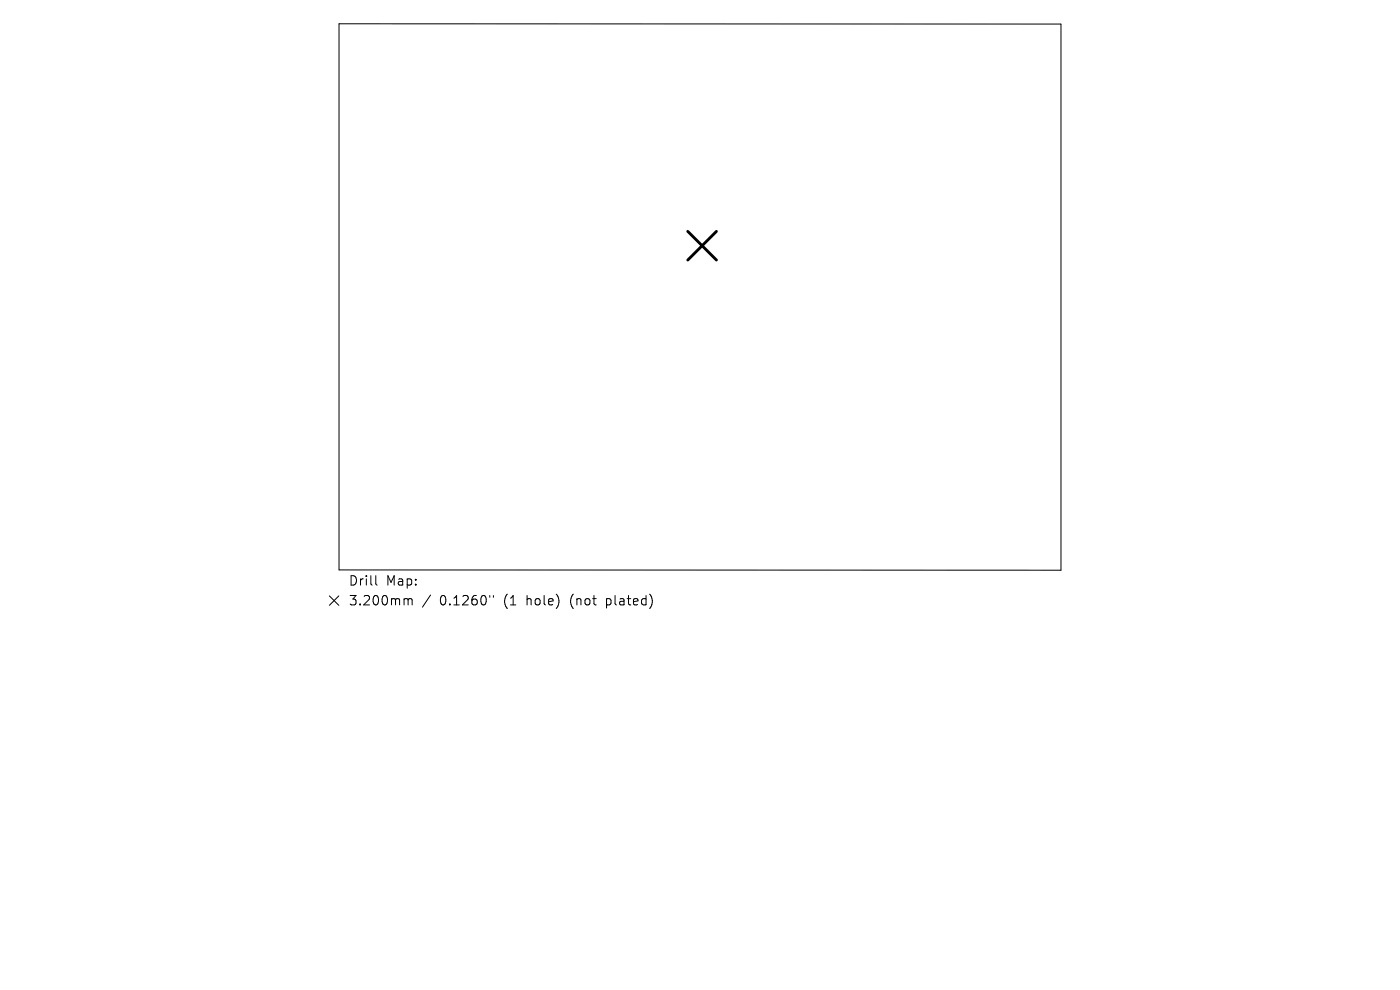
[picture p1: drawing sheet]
<svg xmlns="http://www.w3.org/2000/svg" width="297mm" height="210mm" viewBox="0 0 297 210" stroke-linecap="round" stroke-linejoin="round" font-family="sans-serif">
<defs><g id="words">
<g font-size="2.8">
<text x="73.9" y="124.5">Drill</text>
<text x="81.9" y="124.5">Map:</text>
<text x="73.9" y="128.7">3.200mm</text>
<text x="93.3" y="128.7">0.1260&quot;</text>
<text x="107" y="128.7">(1</text>
<text x="112" y="128.7">hole)</text>
<text x="121.4" y="128.7">(not</text>
<text x="129.3" y="128.7">plated)</text>
</g>
</g></defs>
<path d="M71.9 5l153.2 .1v115.9l-153.2-.1zM69.9 126.4l2 2M71.9 126.4l-2 2M79.7 122.1v1.7l.3 .3M86 127l.5 .1 .1 .2M86.6 127.3l.3-.3 .4 .1 .1 1.2M86.6 127.3v1M91.3 126.2l-1.7 2.6M103.9 126.3v.4M104.7 126.3v.4" fill="none" stroke="#000" stroke-width=".21"/>
<path d="M145.9 49.1l6.1 6.1M152 49.1l-6.1 6.1" fill="none" stroke="#000" stroke-width=".61"/>
<use href="#words"/>
</svg>
